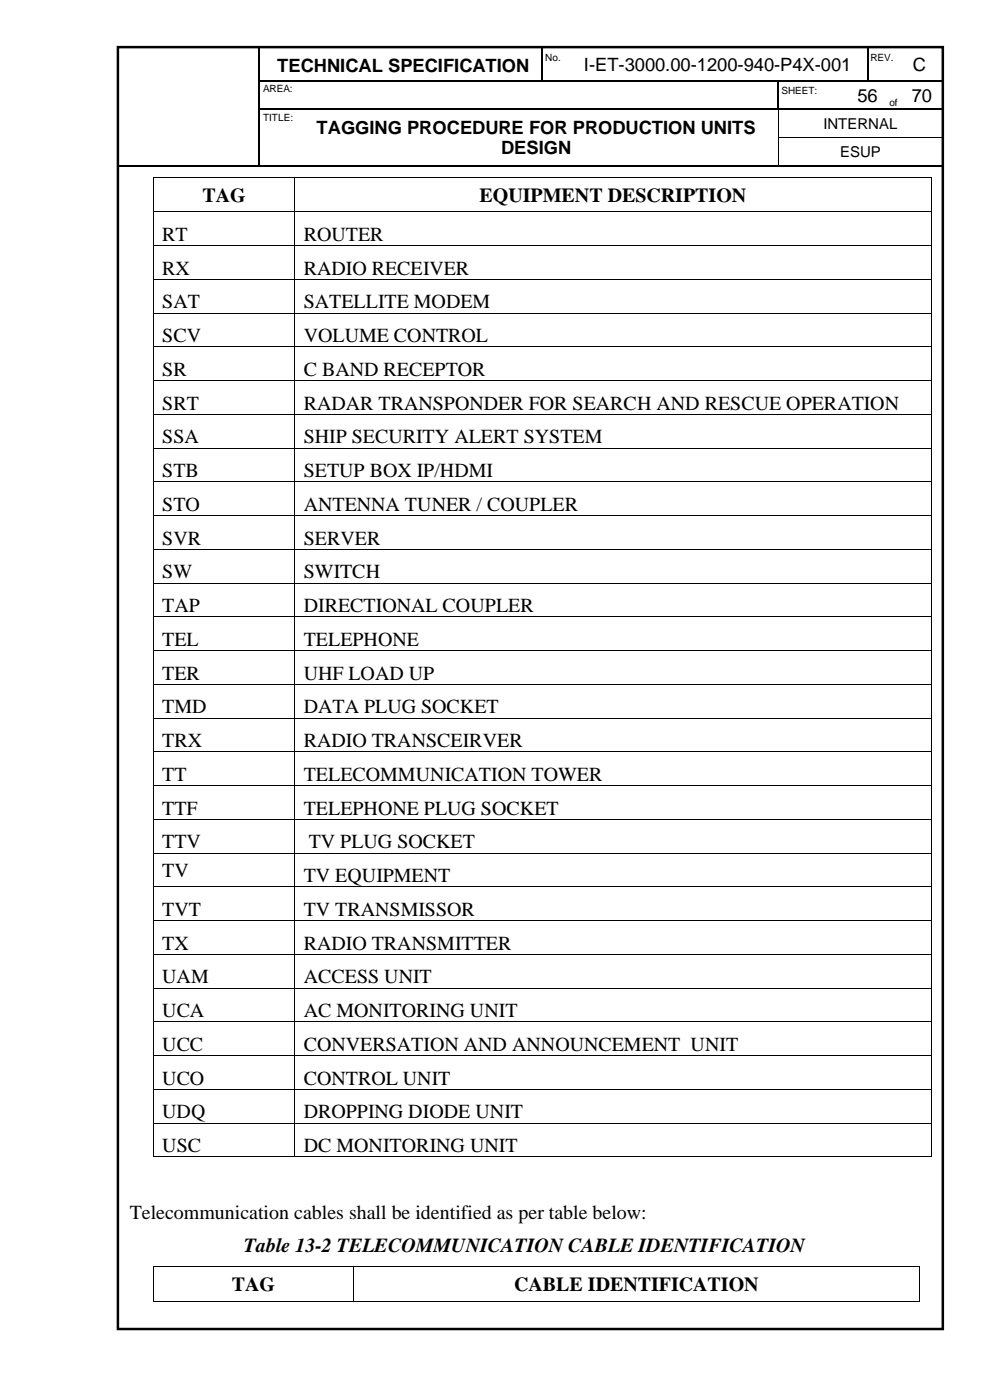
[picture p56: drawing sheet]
<svg xmlns="http://www.w3.org/2000/svg" width="210mm" height="297mm" viewBox="0 0 210 297" stroke-linecap="round" stroke-linejoin="round" font-family="sans-serif">
<defs><g id="words">
<g font-size="4.2">
<text x="42.9" y="42.8">TAG</text>
<text x="101.7" y="42.8">EQUIPMENT DESCRIPTION</text>
<text x="34.4" y="51.1">RT</text>
<text x="64.4" y="51.1">ROUTER</text>
<text x="34.4" y="58.3">RX</text>
<text x="64.4" y="58.3">RADIO RECEIVER</text>
<text x="34.4" y="65.4">SAT</text>
<text x="64.4" y="65.4">SATELLITE MODEM</text>
<text x="34.4" y="72.6">SCV</text>
<text x="64.4" y="72.6">VOLUME CONTROL</text>
<text x="34.4" y="79.7">SR</text>
<text x="64.4" y="79.7">C BAND RECEPTOR</text>
<text x="34.4" y="86.9">SRT</text>
<text x="64.4" y="86.9">RADAR TRANSPONDER FOR SEARCH AND RESCUE OPERATION</text>
<text x="34.4" y="94.1">SSA</text>
<text x="64.4" y="94.1">SHIP SECURITY ALERT SYSTEM</text>
<text x="34.4" y="101.2">STB</text>
<text x="64.4" y="101.2">SETUP BOX IP/HDMI</text>
<text x="34.4" y="108.4">STO</text>
<text x="64.4" y="108.4">ANTENNA TUNER / COUPLER</text>
<text x="34.4" y="115.5">SVR</text>
<text x="64.4" y="115.5">SERVER</text>
<text x="34.4" y="122.7">SW</text>
<text x="64.4" y="122.7">SWITCH</text>
<text x="34.4" y="129.9">TAP</text>
<text x="64.4" y="129.9">DIRECTIONAL COUPLER</text>
<text x="34.4" y="137.1">TEL</text>
<text x="64.4" y="137.1">TELEPHONE</text>
<text x="34.4" y="144.2">TER</text>
<text x="64.4" y="144.2">UHF LOAD UP</text>
<text x="34.4" y="151.4">TMD</text>
<text x="64.4" y="151.4">DATA PLUG SOCKET</text>
<text x="34.4" y="158.5">TRX</text>
<text x="64.4" y="158.5">RADIO TRANSCEIRVER</text>
<text x="34.4" y="165.7">TT</text>
<text x="64.4" y="165.7">TELECOMMUNICATION TOWER</text>
<text x="34.4" y="172.8">TTF</text>
<text x="64.4" y="172.8">TELEPHONE PLUG SOCKET</text>
<text x="34.4" y="180">TTV</text>
<text x="65.5" y="180">TV PLUG SOCKET</text>
<text x="34.4" y="186.1">TV</text>
<text x="64.4" y="187.2">TV EQUIPMENT</text>
<text x="34.4" y="194.3">TVT</text>
<text x="64.4" y="194.3">TV TRANSMISSOR</text>
<text x="34.4" y="201.5">TX</text>
<text x="64.4" y="201.5">RADIO TRANSMITTER</text>
<text x="34.4" y="208.7">UAM</text>
<text x="64.4" y="208.7">ACCESS UNIT</text>
<text x="34.4" y="215.8">UCA</text>
<text x="64.4" y="215.8">AC MONITORING UNIT</text>
<text x="34.4" y="223">UCC</text>
<text x="64.4" y="223">CONVERSATION AND ANNOUNCEMENT UNIT</text>
<text x="34.4" y="230.2">UCO</text>
<text x="64.4" y="230.2">CONTROL UNIT</text>
<text x="34.4" y="237.3">UDQ</text>
<text x="64.4" y="237.3">DROPPING DIODE UNIT</text>
<text x="34.4" y="244.5">USC</text>
<text x="64.4" y="244.5">DC MONITORING UNIT</text>
<text x="27.5" y="258.6">Telecommunication cables shall be identified as per table below:</text>
<text x="51.7" y="265.6">Table 13-2 TELECOMMUNICATION CABLE IDENTIFICATION</text>
<text x="49.2" y="273.9">TAG</text>
<text x="109.1" y="273.9">CABLE IDENTIFICATION</text>
</g>
<g font-size="3.9">
<text x="58.8" y="15.3">TECHNICAL SPECIFICATION</text>
<text x="123.8" y="15.1">I-ET-3000.00-1200-940-P4X-001</text>
<text x="193.7" y="15.1">C</text>
<text x="181.9" y="21.5">56</text>
<text x="193.4" y="21.5">70</text>
<text x="67.2" y="28.3">TAGGING PROCEDURE FOR PRODUCTION UNITS</text>
<text x="106.3" y="32.8">DESIGN</text>
</g>
<g font-size="3.2">
<text x="174.7" y="27.3">INTERNAL</text>
<text x="178.2" y="33.3">ESUP</text>
</g>
<g font-size="2.1">
<text x="115.7" y="13">No.</text>
<text x="184.7" y="13">REV.</text>
<text x="55.8" y="19.6">AREA:</text>
<text x="165.8" y="19.9">SHEET:</text>
<text x="188.7" y="22.5">of</text>
<text x="55.8" y="25.6">TITLE:</text>
</g>
</g></defs>
<g fill="none" stroke="#000" stroke-width=".25">
<path d="M55 10v7M55 17.3v5.7M55.2 17.1h7.3M62.8 17.1h52.1M115 10v7M115.2 17.1h4.4M119.8 17.1h45.1M165.1 17.3v5.7M165.2 17.1h14.9M180.3 17.1h3.6M184.1 10v7M184.2 17.1h3.9"/>
<path d="M191.3 17.1h8.8M25 35.1h29.9M55 23.2v5.8M55 29.3v5.7M55.2 23.1h7.3M55.2 35.1h7.3M62.8 23.1h102.1M62.8 35.1h102.2M165.2 35.1h34.8M165.4 23.1h14.7M180.3 23.1h7.8M188.3 23.1h2.8"/>
<path d="M191.3 23.1h8.7M200.1 23.2v5.8M200.1 29.3v5.7"/>
</g>
<g fill="#000">
<path d="M54.9 17h.3v.3h-.3z" fill-rule="evenodd"/>
<path d="M62.5 17h.3v.3h-.3z" fill-rule="evenodd"/>
<path d="M114.9 17h.3v.3h-.3z" fill-rule="evenodd"/>
<path d="M119.6 17h.2v.3h-.2z" fill-rule="evenodd"/>
<path d="M164.9 17h.3v.3h-.3z" fill-rule="evenodd"/>
<path d="M180.1 17h.2v.3h-.2z" fill-rule="evenodd"/>
<path d="M183.9 17h.3v.3h-.3z" fill-rule="evenodd"/>
<path d="M188.1 17h.2v.3h-.2z" fill-rule="evenodd"/>
<path d="M188.3 17h1.8v.3h-1.8z" fill-rule="evenodd"/>
<path d="M190.1 17h.2v.3h-.2z" fill-rule="evenodd"/>
<path d="M190.3 17h.8v.3h-.8z" fill-rule="evenodd"/>
<path d="M191.1 17h.2v.3h-.2z" fill-rule="evenodd"/>
<path d="M32.4 37.5h.2v.2h-.2z" fill-rule="evenodd"/>
<path d="M32.4 37.5h.2v.2h-.2z" fill-rule="evenodd"/>
<path d="M54.9 23h.3v.2h-.3z" fill-rule="evenodd"/>
<path d="M54.9 29h.3v.3h-.3z" fill-rule="evenodd"/>
<path d="M54.9 35h.3v.3h-.3z" fill-rule="evenodd"/>
<path d="M62.4 37.5h.2v.2h-.2z" fill-rule="evenodd"/>
<path d="M62.5 23h.3v.2h-.3z" fill-rule="evenodd"/>
<path d="M62.5 35h.3v.3h-.3z" fill-rule="evenodd"/>
<path d="M164.9 23h.3v.2h-.3z" fill-rule="evenodd"/>
<path d="M165 29h.1v.3h-.1z" fill-rule="evenodd"/>
<path d="M165 35h.2v.3h-.2z" fill-rule="evenodd"/>
<path d="M165.2 23h.2v.2h-.2z" fill-rule="evenodd"/>
<path d="M180.1 23h.2v.2h-.2z" fill-rule="evenodd"/>
<path d="M188.1 23h.2v.2h-.2z" fill-rule="evenodd"/>
<path d="M191.1 23h.2v.2h-.2z" fill-rule="evenodd"/>
<path d="M197.5 37.5h.1v.2h-.1z" fill-rule="evenodd"/>
<path d="M197.5 37.5h.1v.2h-.1z" fill-rule="evenodd"/>
<path d="M200 23h.2v.2h-.2z" fill-rule="evenodd"/>
<path d="M200 29h.2v.3h-.2z" fill-rule="evenodd"/>
<path d="M200 35h.2v.3h-.2z" fill-rule="evenodd"/>
<path d="M200 35h.2v.3h-.2z" fill-rule="evenodd"/>
<path d="M32.4 44.9h.2v.1h-.2z" fill-rule="evenodd"/>
<path d="M32.4 52h.2v.2h-.2z" fill-rule="evenodd"/>
<path d="M32.4 59.2h.2v.2h-.2z" fill-rule="evenodd"/>
<path d="M62.4 44.9h.2v.1h-.2z" fill-rule="evenodd"/>
<path d="M62.4 52h.2v.2h-.2z" fill-rule="evenodd"/>
<path d="M62.4 59.2h.2v.2h-.2z" fill-rule="evenodd"/>
<path d="M197.5 44.9h.1v.1h-.1z" fill-rule="evenodd"/>
<path d="M197.5 52h.1v.2h-.1z" fill-rule="evenodd"/>
<path d="M197.5 59.2h.1v.2h-.1z" fill-rule="evenodd"/>
<path d="M32.4 66.3h.2v.2h-.2z" fill-rule="evenodd"/>
<path d="M32.4 73.5h.2v.2h-.2z" fill-rule="evenodd"/>
<path d="M62.4 66.3h.2v.2h-.2z" fill-rule="evenodd"/>
<path d="M62.4 73.5h.2v.2h-.2z" fill-rule="evenodd"/>
<path d="M197.5 66.3h.1v.2h-.1z" fill-rule="evenodd"/>
<path d="M197.5 73.5h.1v.2h-.1z" fill-rule="evenodd"/>
<path d="M32.4 80.7h.2v.1h-.2z" fill-rule="evenodd"/>
<path d="M32.4 87.9h.2v.1h-.2z" fill-rule="evenodd"/>
<path d="M32.4 95h.2v.2h-.2z" fill-rule="evenodd"/>
<path d="M62.4 80.7h.2v.1h-.2z" fill-rule="evenodd"/>
<path d="M62.4 87.9h.2v.1h-.2z" fill-rule="evenodd"/>
<path d="M62.4 95h.2v.2h-.2z" fill-rule="evenodd"/>
<path d="M197.5 80.7h.1v.1h-.1z" fill-rule="evenodd"/>
<path d="M197.5 87.9h.1v.1h-.1z" fill-rule="evenodd"/>
<path d="M197.5 95h.1v.2h-.1z" fill-rule="evenodd"/>
<path d="M32.4 102.2h.2v.1h-.2z" fill-rule="evenodd"/>
<path d="M32.4 109.3h.2v.2h-.2z" fill-rule="evenodd"/>
<path d="M32.4 116.5h.2v.1h-.2z" fill-rule="evenodd"/>
<path d="M62.4 102.2h.2v.1h-.2z" fill-rule="evenodd"/>
<path d="M62.4 109.3h.2v.2h-.2z" fill-rule="evenodd"/>
<path d="M62.4 116.5h.2v.1h-.2z" fill-rule="evenodd"/>
<path d="M197.5 102.2h.1v.1h-.1z" fill-rule="evenodd"/>
<path d="M197.5 109.3h.1v.2h-.1z" fill-rule="evenodd"/>
<path d="M197.5 116.5h.1v.1h-.1z" fill-rule="evenodd"/>
<path d="M32.4 123.6h.2v.2h-.2z" fill-rule="evenodd"/>
<path d="M32.4 130.8h.2v.2h-.2z" fill-rule="evenodd"/>
<path d="M32.4 138h.2v.2h-.2z" fill-rule="evenodd"/>
<path d="M62.4 123.6h.2v.2h-.2z" fill-rule="evenodd"/>
<path d="M62.4 130.8h.2v.2h-.2z" fill-rule="evenodd"/>
<path d="M62.4 138h.2v.2h-.2z" fill-rule="evenodd"/>
<path d="M197.5 123.6h.1v.2h-.1z" fill-rule="evenodd"/>
<path d="M197.5 130.8h.1v.2h-.1z" fill-rule="evenodd"/>
<path d="M197.5 138h.1v.2h-.1z" fill-rule="evenodd"/>
<path d="M32.4 145.1h.2v.2h-.2z" fill-rule="evenodd"/>
<path d="M32.4 152.3h.2v.2h-.2z" fill-rule="evenodd"/>
<path d="M32.4 159.5h.2v.1h-.2z" fill-rule="evenodd"/>
<path d="M62.4 145.1h.2v.2h-.2z" fill-rule="evenodd"/>
<path d="M62.4 152.3h.2v.2h-.2z" fill-rule="evenodd"/>
<path d="M62.4 159.5h.2v.1h-.2z" fill-rule="evenodd"/>
<path d="M197.5 145.1h.1v.2h-.1z" fill-rule="evenodd"/>
<path d="M197.5 152.3h.1v.2h-.1z" fill-rule="evenodd"/>
<path d="M197.5 159.5h.1v.1h-.1z" fill-rule="evenodd"/>
<path d="M32.4 166.6h.2v.2h-.2z" fill-rule="evenodd"/>
<path d="M32.4 173.8h.2v.1h-.2z" fill-rule="evenodd"/>
<path d="M62.4 166.6h.2v.2h-.2z" fill-rule="evenodd"/>
<path d="M62.4 173.8h.2v.1h-.2z" fill-rule="evenodd"/>
<path d="M197.5 166.6h.1v.2h-.1z" fill-rule="evenodd"/>
<path d="M197.5 173.8h.1v.1h-.1z" fill-rule="evenodd"/>
<path d="M32.4 181h.2v.1h-.2z" fill-rule="evenodd"/>
<path d="M32.4 188.1h.2v.2h-.2z" fill-rule="evenodd"/>
<path d="M32.4 195.3h.2v.1h-.2z" fill-rule="evenodd"/>
<path d="M62.4 181h.2v.1h-.2z" fill-rule="evenodd"/>
<path d="M62.4 188.1h.2v.2h-.2z" fill-rule="evenodd"/>
<path d="M62.4 195.3h.2v.1h-.2z" fill-rule="evenodd"/>
<path d="M197.5 181h.1v.1h-.1z" fill-rule="evenodd"/>
<path d="M197.5 188.1h.1v.2h-.1z" fill-rule="evenodd"/>
<path d="M197.5 195.3h.1v.1h-.1z" fill-rule="evenodd"/>
<path d="M32.4 202.4h.2v.2h-.2z" fill-rule="evenodd"/>
<path d="M32.4 209.6h.2v.2h-.2z" fill-rule="evenodd"/>
<path d="M32.4 216.7h.2v.2h-.2z" fill-rule="evenodd"/>
<path d="M62.4 202.4h.2v.2h-.2z" fill-rule="evenodd"/>
<path d="M62.4 209.6h.2v.2h-.2z" fill-rule="evenodd"/>
<path d="M62.4 216.7h.2v.2h-.2z" fill-rule="evenodd"/>
<path d="M197.5 202.4h.1v.2h-.1z" fill-rule="evenodd"/>
<path d="M197.5 209.6h.1v.2h-.1z" fill-rule="evenodd"/>
<path d="M197.5 216.7h.1v.2h-.1z" fill-rule="evenodd"/>
<path d="M32.4 223.9h.2v.2h-.2z" fill-rule="evenodd"/>
<path d="M32.4 231.1h.2v.2h-.2z" fill-rule="evenodd"/>
<path d="M32.4 238.2h.2v.2h-.2z" fill-rule="evenodd"/>
<path d="M62.4 223.9h.2v.2h-.2z" fill-rule="evenodd"/>
<path d="M62.4 231.1h.2v.2h-.2z" fill-rule="evenodd"/>
<path d="M62.4 238.2h.2v.2h-.2z" fill-rule="evenodd"/>
<path d="M197.5 223.9h.1v.2h-.1z" fill-rule="evenodd"/>
<path d="M197.5 231.1h.1v.2h-.1z" fill-rule="evenodd"/>
<path d="M197.5 238.2h.1v.2h-.1z" fill-rule="evenodd"/>
<path d="M32.4 245.4h.2v.2h-.2z" fill-rule="evenodd"/>
<path d="M32.4 245.4h.2v.2h-.2z" fill-rule="evenodd"/>
<path d="M62.4 245.4h.2v.2h-.2z" fill-rule="evenodd"/>
<path d="M197.5 245.4h.1v.2h-.1z" fill-rule="evenodd"/>
<path d="M197.5 245.4h.1v.2h-.1z" fill-rule="evenodd"/>
<path d="M32.4 268.6h.2v.2h-.2z" fill-rule="evenodd"/>
<path d="M32.4 268.6h.2v.2h-.2z" fill-rule="evenodd"/>
<path d="M32.4 276h.2v.2h-.2z" fill-rule="evenodd"/>
<path d="M32.4 276h.2v.2h-.2z" fill-rule="evenodd"/>
<path d="M75 268.6h.2v.2h-.2z" fill-rule="evenodd"/>
<path d="M75 276h.2v.2h-.2z" fill-rule="evenodd"/>
<path d="M195 268.6h.2v.2h-.2z" fill-rule="evenodd"/>
<path d="M195 268.6h.2v.2h-.2z" fill-rule="evenodd"/>
<path d="M195 276h.2v.2h-.2z" fill-rule="evenodd"/>
<path d="M195 276h.2v.2h-.2z" fill-rule="evenodd"/>
</g>
<g fill="none" stroke="#000" stroke-width=".21">
<path d="M32.5 37.7v7.2M32.6 37.6h29.9M62.5 37.7v7.2M62.6 37.6h134.9M165.1 23.2v5.8M165.1 29.3v5.7M165.1 29.1h34.9M197.6 37.7v7.2M32.5 45v7M32.5 52.2v7M32.5 59.4v6.9M32.6 45h29.9"/>
<path d="M32.6 52.1h29.9M32.6 59.3h29.9M62.5 45v7M62.5 52.2v7M62.5 59.4v6.9M62.6 45h134.9M62.6 52.1h134.9M62.6 59.3h134.9M197.6 45v7M197.6 52.2v7M197.6 59.4v6.9M32.5 66.5v7"/>
<path d="M32.5 73.7v7M32.6 66.4h29.9M32.6 73.6h29.9M62.5 66.5v7M62.5 73.7v7M62.6 66.4h134.9M62.6 73.6h134.9M197.6 66.5v7M197.6 73.7v7M32.5 80.8v7.1M32.5 88v7M32.5 95.2v7"/>
<path d="M32.6 80.7h29.9M32.6 87.9h29.9M32.6 95.1h29.9M62.5 80.8v7.1M62.5 88v7M62.5 95.2v7M62.6 80.7h134.9M62.6 87.9h134.9M62.6 95.1h134.9M197.6 80.8v7.1M197.6 88v7M197.6 95.2v7"/>
<path d="M32.5 102.3v7M32.5 109.5v7M32.5 116.6v7M32.6 102.3h29.9M32.6 109.4h29.9M32.6 116.6h29.9M62.5 102.3v7M62.5 109.5v7M62.5 116.6v7M62.6 102.3h134.9M62.6 109.4h134.9M62.6 116.6h134.9"/>
<path d="M197.6 102.3v7M197.6 109.5v7M197.6 116.6v7M32.5 123.8v7M32.5 131v7M32.5 138.2v6.9M32.6 123.7h29.9M32.6 130.9h29.9M32.6 138.1h29.9M62.5 123.8v7M62.5 131v7M62.5 138.2v6.9"/>
<path d="M62.6 123.7h134.9M62.6 130.9h134.9M62.6 138.1h134.9M197.6 123.8v7M197.6 131v7M197.6 138.2v6.9M32.5 145.3v7M32.5 152.5v7M32.5 159.6v7M32.6 145.2h29.9M32.6 152.4h29.9M32.6 159.5h29.9"/>
<path d="M62.5 145.3v7M62.5 152.5v7M62.5 159.6v7M62.6 145.2h134.9M62.6 152.4h134.9M62.6 159.5h134.9M197.6 145.3v7M197.6 152.5v7M197.6 159.6v7M32.5 166.8v7M32.5 173.9v7.1M32.6 166.7h29.9"/>
<path d="M32.6 173.8h29.9M62.5 166.8v7M62.5 173.9v7.1M62.6 166.7h134.9M62.6 173.8h134.9M197.6 166.8v7M197.6 173.9v7.1M32.5 181.1v7M32.5 188.3v7M32.5 195.4v7M32.6 181h29.9M32.6 188.2h29.9"/>
<path d="M32.6 195.4h29.9M62.5 181.1v7M62.5 188.3v7M62.5 195.4v7M62.6 181h134.9M62.6 188.2h134.9M62.6 195.4h134.9M197.6 181.1v7M197.6 188.3v7M197.6 195.4v7M32.5 202.6v7M32.5 209.8v6.9"/>
<path d="M32.5 216.9v7M32.6 202.5h29.9M32.6 209.7h29.9M32.6 216.8h29.9M62.5 202.6v7M62.5 209.8v6.9M62.5 216.9v7M62.6 202.5h134.9M62.6 209.7h134.9M62.6 216.8h134.9M197.6 202.6v7M197.6 209.8v6.9"/>
<path d="M197.6 216.9v7M32.5 224.1v7M32.5 231.3v6.9M32.5 238.4v7M32.6 224h29.9M32.6 231.2h29.9M32.6 238.3h29.9M62.5 224.1v7M62.5 231.3v6.9M62.5 238.4v7M62.6 224h134.9M62.6 231.2h134.9"/>
<path d="M62.6 238.3h134.9M197.6 224.1v7M197.6 231.3v6.9M197.6 238.4v7M32.6 245.5h29.9M62.6 245.5h134.9M32.5 268.8v7.2M32.6 268.7h42.4M32.6 276.1h42.4M75.1 268.8v7.2M75.2 268.7h119.8M75.2 276.1h119.8"/>
<path d="M195.1 268.8v7.2"/>
</g>
<path d="M25 10h175v272h-175z" fill="none" stroke="#000" stroke-width=".53"/>
<use href="#words"/>
</svg>
